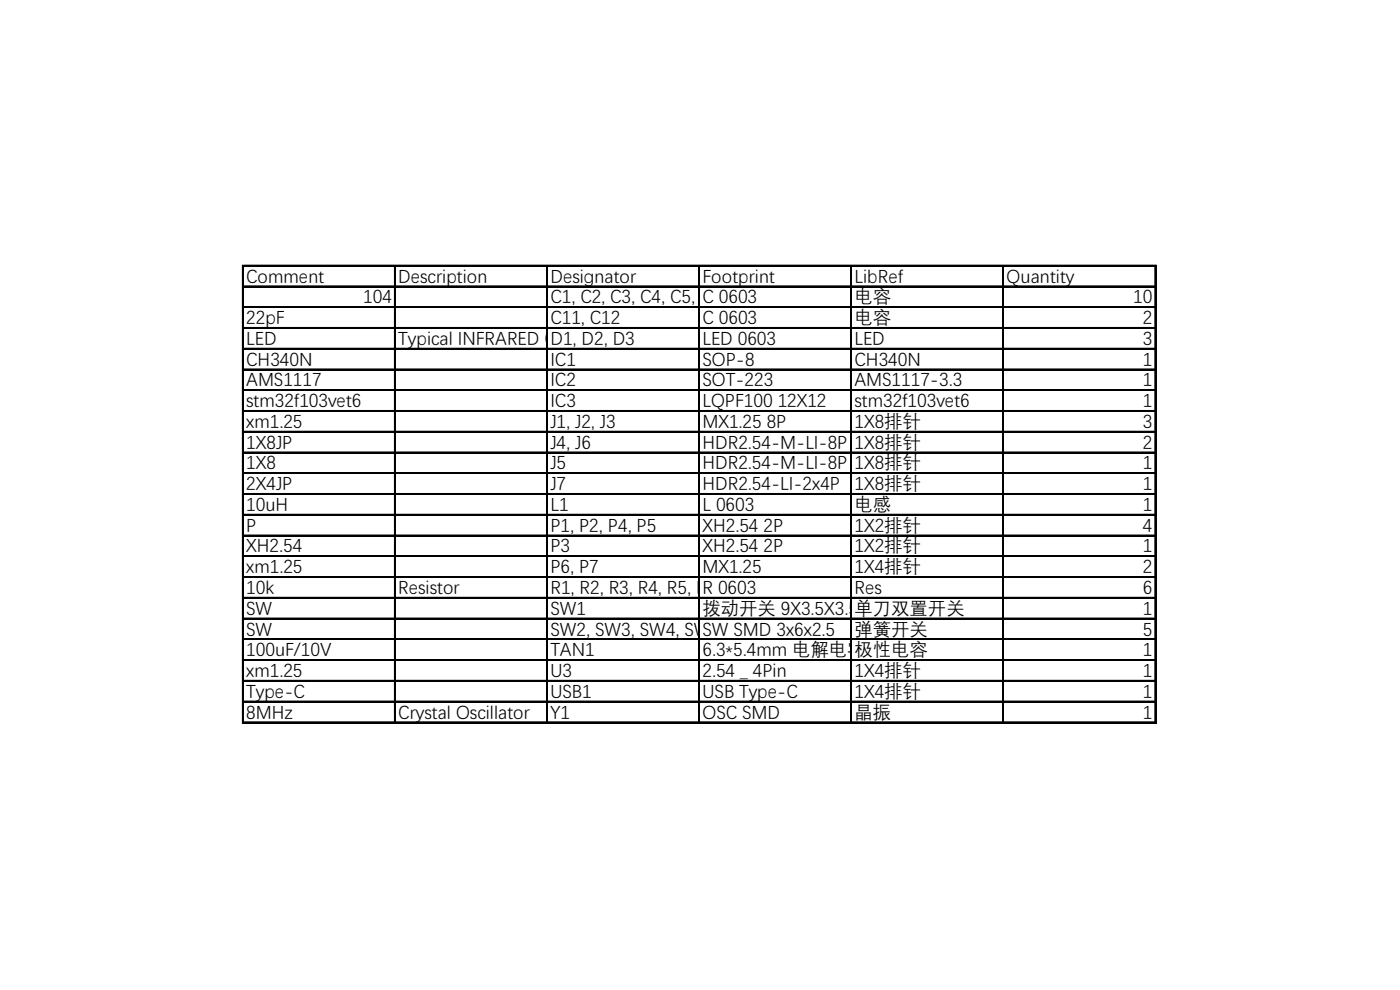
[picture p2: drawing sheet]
<svg xmlns="http://www.w3.org/2000/svg" width="297mm" height="210mm" viewBox="0 0 297 210" stroke-linecap="round" stroke-linejoin="round" font-family="sans-serif">
<defs><g id="words">
<g font-size="3.9">
<text x="52.2" y="59.7">Comment</text>
<text x="84.5" y="59.7">Description</text>
<text x="116.8" y="59.7">Designator</text>
<text x="149" y="59.7">Footprint</text>
<text x="181.3" y="59.7">LibRef</text>
<text x="213.6" y="59.7">Quantity</text>
<text x="77.1" y="64.1">104</text>
<text x="116.8" y="64.1">C1, C2, C3, C4, C5, C6, C7, C8, C9, C10</text>
<text x="149" y="64.1">C 0603</text>
<text x="181.3" y="64.1">电容</text>
<text x="240.4" y="64.1">10</text>
<text x="52.2" y="68.6">22pF</text>
<text x="116.8" y="68.6">C11, C12</text>
<text x="149" y="68.6">C 0603</text>
<text x="181.3" y="68.6">电容</text>
<text x="242.4" y="68.6">2</text>
<text x="52.2" y="73">LED</text>
<text x="52.2" y="77.4">CH340N</text>
<text x="84.5" y="73">Typical INFRARED GaAs LED</text>
<text x="116.8" y="73">D1, D2, D3</text>
<text x="116.8" y="77.4">IC1</text>
<text x="149" y="73">LED 0603</text>
<text x="149" y="77.4">SOP-8</text>
<text x="181.3" y="73">LED</text>
<text x="181.3" y="77.4">CH340N</text>
<text x="242.4" y="73">3</text>
<text x="242.4" y="77.4">1</text>
<text x="52.2" y="81.8">AMS1117</text>
<text x="116.8" y="81.8">IC2</text>
<text x="149" y="81.8">SOT-223</text>
<text x="181.3" y="81.8">AMS1117-3.3</text>
<text x="242.4" y="81.8">1</text>
<text x="52.2" y="86.2">stm32f103vet6</text>
<text x="116.8" y="86.2">IC3</text>
<text x="149" y="86.2">LQPF100 12X12</text>
<text x="181.3" y="86.2">stm32f103vet6</text>
<text x="242.4" y="86.2">1</text>
<text x="52.2" y="90.6">xm1.25</text>
<text x="52.2" y="95">1X8JP</text>
<text x="116.8" y="90.6">J1, J2, J3</text>
<text x="116.8" y="95">J4, J6</text>
<text x="149" y="90.6">MX1.25 8P</text>
<text x="149" y="95">HDR2.54-M-LI-8P</text>
<text x="181.3" y="90.6">1X8排针</text>
<text x="181.3" y="95">1X8排针</text>
<text x="242.4" y="90.6">3</text>
<text x="242.4" y="95">2</text>
<text x="52.2" y="99.4">1X8</text>
<text x="116.8" y="99.4">J5</text>
<text x="149" y="99.4">HDR2.54-M-LI-8P</text>
<text x="181.3" y="99.4">1X8排针</text>
<text x="242.4" y="99.4">1</text>
<text x="52.2" y="103.8">2X4JP</text>
<text x="116.8" y="103.8">J7</text>
<text x="149" y="103.8">HDR2.54-LI-2x4P</text>
<text x="181.3" y="103.8">1X8排针</text>
<text x="242.4" y="103.8">1</text>
<text x="52.2" y="108.2">10uH</text>
<text x="52.2" y="112.6">P</text>
<text x="116.8" y="108.2">L1</text>
<text x="116.8" y="112.6">P1, P2, P4, P5</text>
<text x="149" y="108.2">L 0603</text>
<text x="149" y="112.6">XH2.54 2P</text>
<text x="181.3" y="108.2">电感</text>
<text x="181.3" y="112.6">1X2排针</text>
<text x="242.4" y="108.2">1</text>
<text x="242.4" y="112.6">4</text>
<text x="52.2" y="117">XH2.54</text>
<text x="116.8" y="117">P3</text>
<text x="149" y="117">XH2.54 2P</text>
<text x="181.3" y="117">1X2排针</text>
<text x="242.4" y="117">1</text>
<text x="52.2" y="121.4">xm1.25</text>
<text x="52.2" y="125.8">10k</text>
<text x="84.5" y="125.8">Resistor</text>
<text x="116.8" y="121.4">P6, P7</text>
<text x="116.8" y="125.8">R1, R2, R3, R4, R5, R6</text>
<text x="149" y="121.4">MX1.25</text>
<text x="149" y="125.8">R 0603</text>
<text x="181.3" y="121.4">1X4排针</text>
<text x="181.3" y="125.8">Res</text>
<text x="242.4" y="121.4">2</text>
<text x="242.4" y="125.8">6</text>
<text x="52.2" y="130.2">SW</text>
<text x="116.8" y="130.2">SW1</text>
<text x="149" y="130.2">拨动开关 9X3.5X3.5 侧卧</text>
<text x="181.3" y="130.2">单刀双置开关</text>
<text x="242.4" y="130.2">1</text>
<text x="52.2" y="134.6">SW</text>
<text x="116.8" y="134.6">SW2, SW3, SW4, SW5, SW6</text>
<text x="149" y="134.6">SW SMD 3x6x2.5</text>
<text x="181.3" y="134.6">弹簧开关</text>
<text x="242.4" y="134.6">5</text>
<text x="52.2" y="139">100uF/10V</text>
<text x="52.2" y="143.4">xm1.25</text>
<text x="116.8" y="139">TAN1</text>
<text x="116.8" y="143.4">U3</text>
<text x="149" y="139">6.3*5.4mm 电解电容</text>
<text x="149" y="143.4">2.54 _ 4Pin</text>
<text x="181.3" y="139">极性电容</text>
<text x="181.3" y="143.4">1X4排针</text>
<text x="242.4" y="139">1</text>
<text x="242.4" y="143.4">1</text>
<text x="52.2" y="147.8">Type-C</text>
<text x="116.8" y="147.8">USB1</text>
<text x="149" y="147.8">USB Type-C</text>
<text x="181.3" y="147.8">1X4排针</text>
<text x="242.4" y="147.8">1</text>
<text x="52.2" y="152.2">8MHz</text>
<text x="84.5" y="152.2">Crystal Oscillator</text>
<text x="116.8" y="152.2">Y1</text>
<text x="149" y="152.2">OSC SMD</text>
<text x="181.3" y="152.2">晶振</text>
<text x="242.4" y="152.2">1</text>
</g>
</g></defs>
<g fill="none" stroke="#000" stroke-width=".21">
<path d="M51.4 56.2v97.2M51.8 56.2h193.5M83.7 56.6v96.8M115.9 56.6v96.8M148.2 56.6v96.8M180.5 56.6v96.8M212.7 56.6v96.8M245 56.6v96.8M51.8 60.6h193.5M51.8 65.1h193.5M51.8 69.5h193.5M51.8 73.9h193.5"/>
<path d="M51.8 78.3h193.5M51.8 82.7h193.5M51.8 87.1h193.5M51.8 91.5h193.5M51.8 95.9h193.5M51.8 100.3h193.5M51.8 104.7h193.5M51.8 109.1h193.5M51.8 113.5h193.5M51.8 117.9h193.5M51.8 122.3h193.5M51.8 126.7h193.5"/>
<path d="M51.8 131.1h193.5M51.8 135.5h193.5M51.8 139.9h193.5M51.8 144.3h193.5M51.8 148.7h193.5M51.8 153.1h193.5"/>
</g>
<g fill="none" stroke="#000" stroke-width=".34">
<path d="M51.6 56.2v97.2M51.7 56.4h193.6M83.8 56.6v96.8M116.1 56.6v96.8M148.4 56.6v96.8M180.6 56.6v96.8M212.9 56.6v96.8M245.1 56.6v96.8M51.7 60.8h193.6M51.7 69.6h193.6M51.7 74h193.6M51.7 78.4h193.6"/>
<path d="M51.7 82.8h193.6M51.7 87.2h193.6M51.7 91.6h193.6M51.7 96h193.6M51.7 100.4h193.6M51.7 104.8h193.6M51.7 109.2h193.6M51.7 113.6h193.6M51.7 118.1h193.6M51.7 122.5h193.6M51.7 126.9h193.6M51.7 131.3h193.6"/>
<path d="M51.7 135.7h193.6M51.7 140.1h193.6M51.7 144.5h193.6M51.7 148.9h193.6M51.7 153.3h193.6"/>
</g>
<path d="M51.7 65.2h193.6" fill="none" stroke="#000" stroke-width=".35"/>
<use href="#words"/>
</svg>
